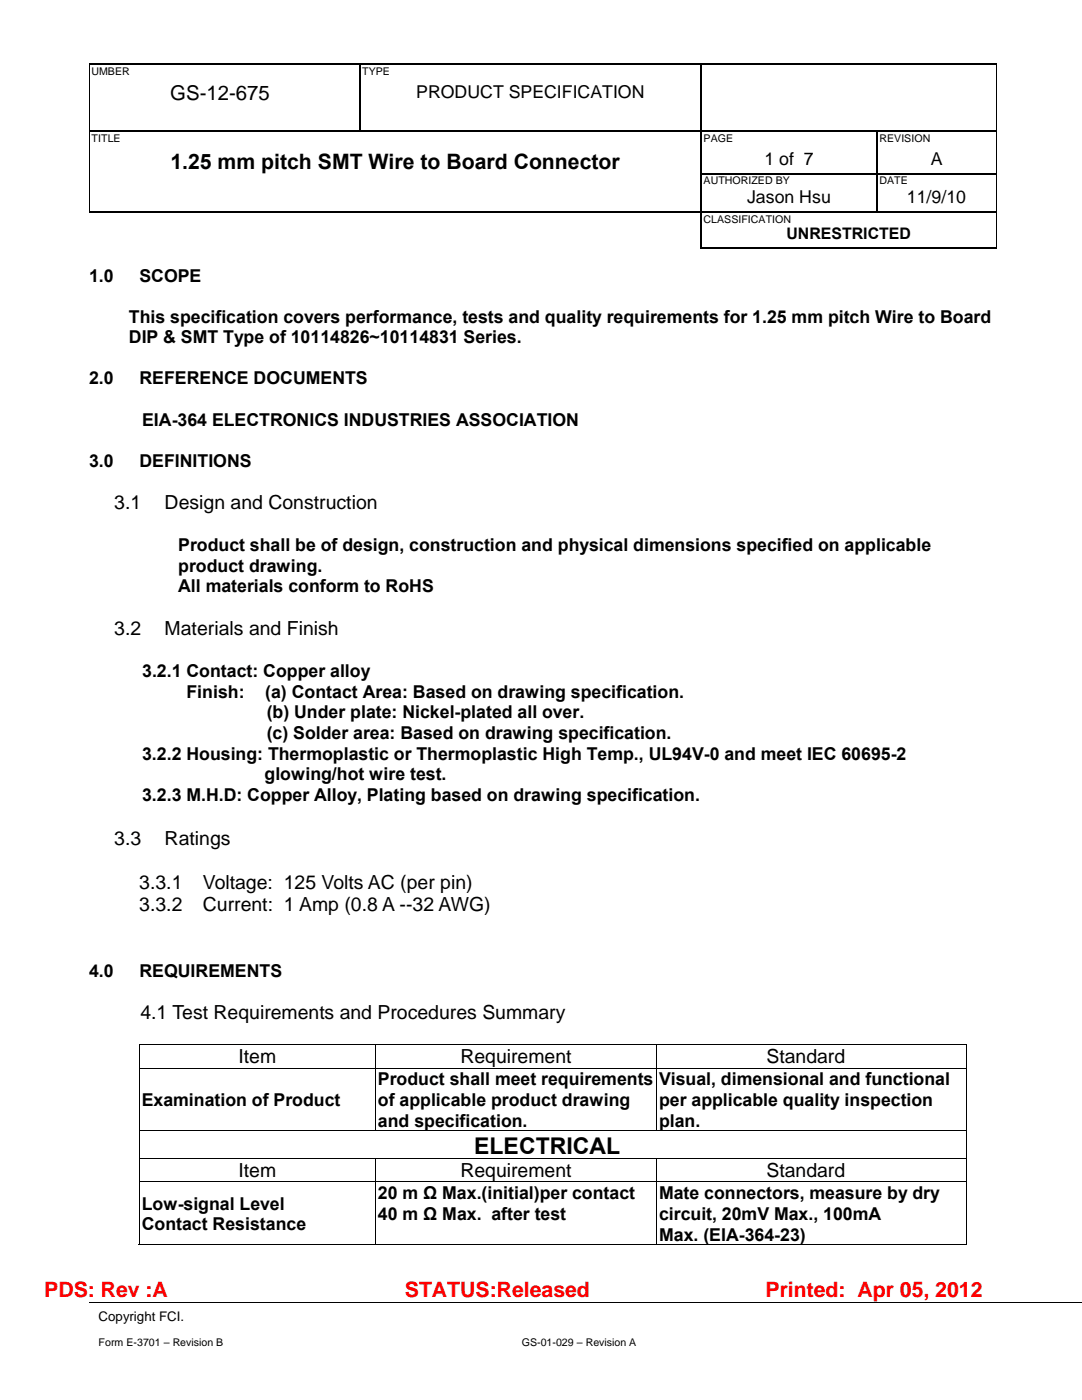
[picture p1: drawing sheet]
<svg xmlns="http://www.w3.org/2000/svg" width="216mm" height="279mm" viewBox="0 0 216 279" stroke-linecap="round" stroke-linejoin="round" font-family="sans-serif">
<defs><g id="words">
<text font-size="4.6" x="94.6" y="230.2">ELECTRICAL</text>
<text font-size="4.2" x="34" y="33.7">1.25 mm pitch SMT Wire to Board Connector</text>
<g font-size="4.2" fill="#f00">
<text x="8.8" y="258.9">PDS: Rev :A</text>
<text x="80.8" y="258.9">STATUS:Released</text>
<text x="152.8" y="258.9">Printed: Apr 05, 2012</text>
</g>
<text font-size="4.1" x="34" y="20">GS-12-675</text>
<g font-size="3.9">
<text x="22.8" y="101.5">3.1</text>
<text x="32.9" y="101.5">Design and Construction</text>
<text x="22.8" y="126.7">3.2</text>
<text x="32.9" y="126.7">Materials and Finish</text>
<text x="22.8" y="168.7">3.3</text>
<text x="32.9" y="168.7">Ratings</text>
<text x="27.8" y="177.4">3.3.1</text>
<text x="40.5" y="177.4">Voltage: 125 Volts AC (per pin)</text>
<text x="27.8" y="181.8">3.3.2</text>
<text x="40.5" y="181.8">Current: 1 Amp (0.8 A --32 AWG)</text>
<text x="28" y="203.4">4.1 Test Requirements and Procedures Summary</text>
<text x="47.6" y="212.2">Item</text>
<text x="91.9" y="212.2">Requirement</text>
<text x="152.9" y="212.2">Standard</text>
<text x="47.6" y="234.9">Item</text>
<text x="91.9" y="234.9">Requirement</text>
<text x="152.9" y="234.9">Standard</text>
</g>
<g font-size="3.5">
<text x="83.1" y="19.5">PRODUCT SPECIFICATION</text>
<text x="152.5" y="32.9">1 of 7</text>
<text x="185.7" y="32.9">A</text>
<text x="149.1" y="40.6">Jason Hsu</text>
<text x="181" y="40.6">11/9/10</text>
<text x="17.8" y="56.2">1.0</text>
<text x="27.8" y="56.2">SCOPE</text>
<text x="25.7" y="64.4">This specification covers performance, tests and quality requirements for 1.25 mm pitch Wire to Board</text>
<text x="25.7" y="68.5">DIP &amp; SMT Type of 10114826~10114831 Series.</text>
<text x="17.8" y="76.7">2.0</text>
<text x="27.8" y="76.7">REFERENCE DOCUMENTS</text>
<text x="28.4" y="84.9">EIA-364 ELECTRONICS INDUSTRIES ASSOCIATION</text>
<text x="17.8" y="93.1">3.0</text>
<text x="27.8" y="93.1">DEFINITIONS</text>
<text x="35.6" y="110">Product shall be of design, construction and physical dimensions specified on applicable</text>
<text x="35.6" y="114.1">product drawing.</text>
<text x="35.6" y="118.2">All materials conform to RoHS</text>
<text x="28.4" y="135.1">3.2.1 Contact: Copper alloy</text>
<text x="37.2" y="139.2">Finish:</text>
<text x="52.9" y="139.2">(a) Contact Area: Based on drawing specification.</text>
<text x="53.2" y="143.4">(b) Under plate: Nickel-plated all over.</text>
<text x="53.2" y="147.5">(c) Solder area: Based on drawing specification.</text>
<text x="28.4" y="151.6">3.2.2 Housing: Thermoplastic or Thermoplastic High Temp., UL94V-0 and meet IEC 60695-2</text>
<text x="52.8" y="155.7">glowing/hot wire test.</text>
<text x="28.4" y="159.9">3.2.3 M.H.D: Copper Alloy, Plating based on drawing specification.</text>
<text x="17.8" y="194.9">4.0</text>
<text x="27.8" y="194.9">REQUIREMENTS</text>
<text x="28.3" y="220.7">Examination of Product</text>
<text x="75.4" y="216.6">Product shall meet requirements</text>
<text x="75.4" y="220.7">of applicable product drawing</text>
<text x="131.5" y="216.6">Visual, dimensional and functional</text>
<text x="131.5" y="220.7">per applicable quality inspection</text>
<text x="75.4" y="224.9">and specification.</text>
<text x="131.5" y="224.9">plan.</text>
<text x="75.4" y="239.3">20 m Ω Max.(initial)per contact</text>
<text x="131.5" y="239.3">Mate connectors, measure by dry</text>
<text x="28.3" y="241.4">Low-signal Level</text>
<text x="28.3" y="245.5">Contact Resistance</text>
<text x="75.4" y="243.5">40 m Ω Max. after test</text>
<text x="131.5" y="243.5">circuit, 20mV Max., 100mA</text>
<text x="131.5" y="247.6">Max. (EIA-364-23)</text>
</g>
<text font-size="3.2" x="156.9" y="47.8">UNRESTRICTED</text>
<text font-size="2.6" x="19.7" y="263.6">Copyright FCI.</text>
<g font-size="2.1">
<text x="18.3" y="14.9">UMBER</text>
<text x="72.3" y="14.9">TYPE</text>
<text x="18.3" y="28.3">TITLE</text>
<text x="140.4" y="28.3">PAGE</text>
<text x="175.5" y="28.3">REVISION</text>
<text x="140.4" y="36.8">AUTHORIZED BY</text>
<text x="175.5" y="36.8">DATE</text>
<text x="140.4" y="44.5">CLASSIFICATION</text>
<text x="19.7" y="268.6">Form E-3701 – Revision B</text>
<text x="104.1" y="268.6">GS-01-029 – Revision A</text>
</g>
</g></defs>
<g fill="#000">
<path d="M17.7 12.7h.2v.3h-.2zM71.6 12.7h.3v.3h-.3zM139.8 12.7h.2v.3h-.2zM198.7 12.7h.2v.3h-.2zM17.7 26h.2v.3h-.2zM17.7 34.5h.2v.3h-.2zM17.7 37h.2v.3h-.2zM139.8 26h.2v.3h-.2zM139.8 34.5h.2v.3h-.2zM139.8 37h.2v.3h-.2zM174.9 26h.2v.3h-.2zM174.9 34.5h.2v.3h-.2z"/>
<path d="M174.9 37h.2v.3h-.2zM198.7 26h.2v.3h-.2zM198.7 34.5h.2v.3h-.2zM198.7 37h.2v.3h-.2zM139.8 42.2h.2v.3h-.2zM198.7 42.2h.2v.3h-.2zM27.7 208.4h.2v.2h-.2zM192.7 208.4h.2v.2h-.2zM192.7 248.3h.2v.2h-.2z"/>
</g>
<g fill="none" stroke="#000" stroke-width=".25">
<path d="M17.9 12.8h53.7M71.8 13v13M71.9 12.8h67.9M139.9 13v13M140 12.8h58.7M17.9 26.1h121.9M139.9 26.3v8.2M139.9 34.8v2.2M139.9 37.3v4.9M140 26.1h34.9M140 34.7h34.9M175 26.3v8.2"/>
<path d="M175 34.8v2.2M175 37.3v4.9M175.1 26.1h23.6M175.1 34.7h23.6M17.7 42.4h122.1M139.8 49.5h58.9M139.9 42.5v7.1M140 42.4h58.7"/>
</g>
<g fill="none" stroke="#000" stroke-width=".2">
<path d="M17.8 13v13M198.8 13v13M17.8 26.3v8.2M17.8 34.8v2.2M17.8 37.3v4.9M198.8 26.3v8.2M198.8 34.8v2.2M198.8 37.3v4.9M198.8 42.5v7.1M27.7 208.5h165.2M27.7 213.1h165.2M27.8 208.6v4.5"/>
<path d="M27.8 213.2v12.4M74.9 208.6v4.5M74.9 213.2v12.4M131 208.6v4.5M131 213.2v12.4M192.8 208.6v4.5M192.8 213.2v12.4M27.7 225.7h165.2M27.7 231.3h165.2M27.7 235.9h165.2M27.8 225.8v5.4M27.8 231.4v4.4"/>
<path d="M27.8 236v12.5M74.9 231.4v4.4M74.9 236v12.5M131 231.4v4.4M131 236v12.5M192.8 225.8v5.4M192.8 231.4v4.4M192.8 236v12.5M17.8 260h198.1M27.7 248.4h47.1M75 248.4h55.9M131.1 248.4h61.6"/>
</g>
<use href="#words"/>
</svg>
